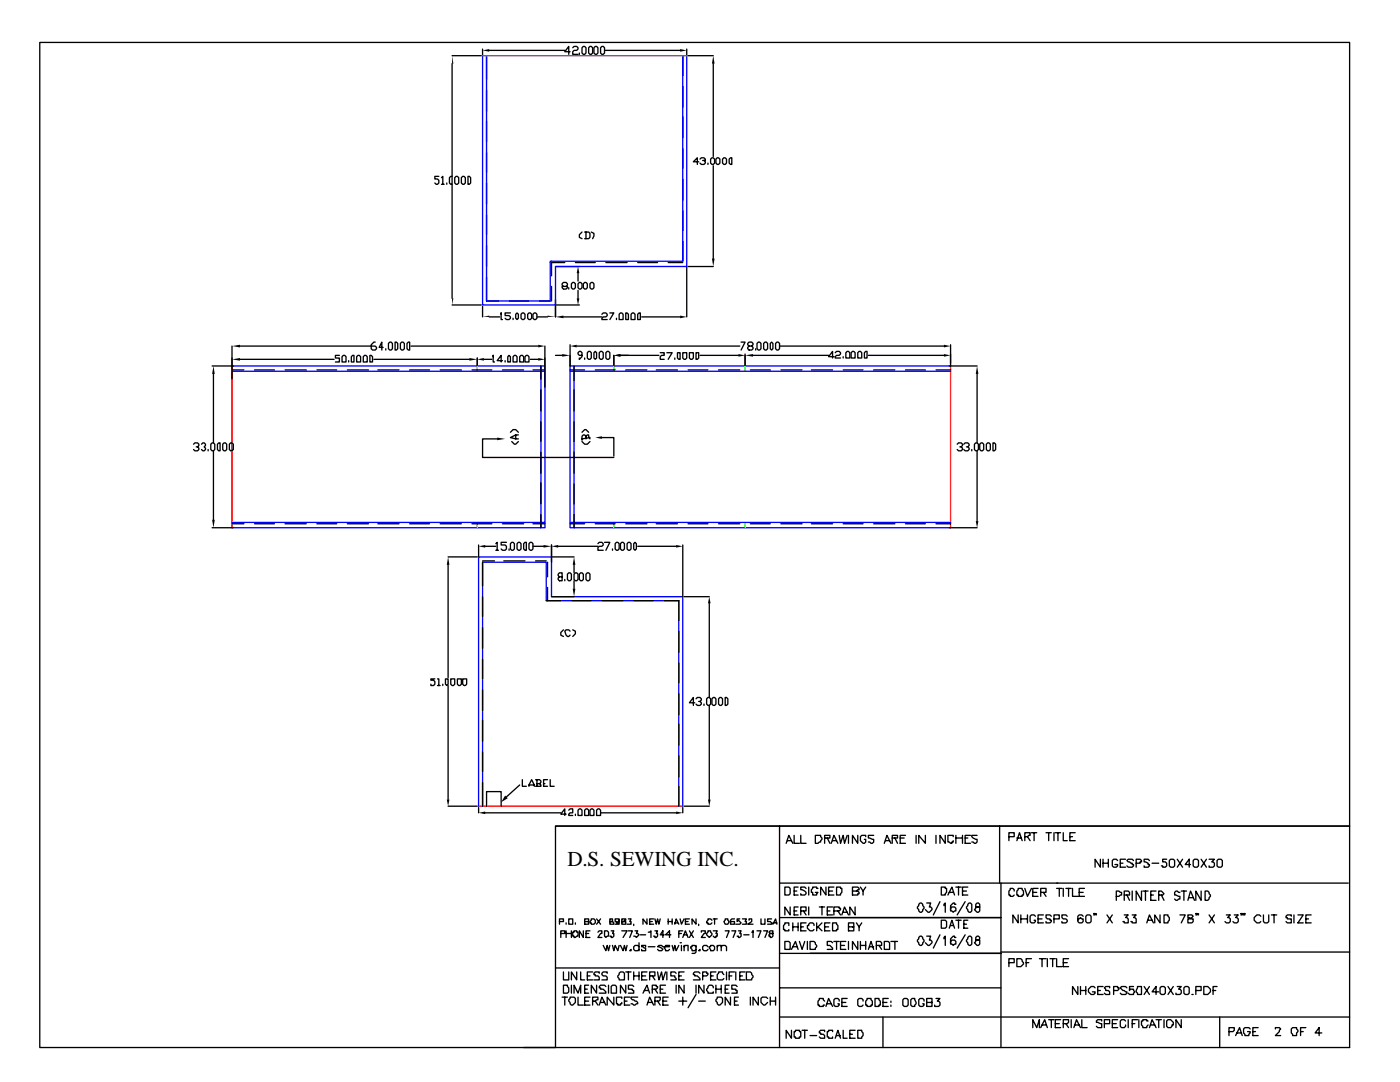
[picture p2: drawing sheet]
<svg xmlns="http://www.w3.org/2000/svg" width="279mm" height="216mm" viewBox="0 0 279 216" stroke-linecap="round" stroke-linejoin="round" font-family="sans-serif">
<defs><g id="words">
<text font-size="4.2" x="113.2" y="172.8">D.S. SEWING INC.</text>
</g></defs>
<path d="M96.3 11.1v49.8h14.6v-7.7h26.2v-42.1M97.1 11.1v49h12.7v-8h26.5v-41M46.3 73h62.4v32.3h-62.4M46.3 74.1h62.4M107.9 73v32.3M113.8 74.1h75.9M114.6 73v32.3M189.7 73h-75.9v32.3h75.9M46.3 104.2h62.4M113.8 104.2h75.9M95.5 160.9v-49.8h14.6v8h26.2v41.8M96.3 160.9v-48.7h12.7v7.7h26.5v41" fill="none" stroke="#00f" stroke-width=".26"/>
<path d="M96.3 11.1h40.8M46.3 73v32.3M189.7 73v32.3M95.5 160.9h40.8" fill="none" stroke="#f00" stroke-width=".26"/>
<g fill="none" stroke="#000" stroke-width=".26">
<path d="M7.9 8.5h261.4v156.3h-158.4v44.2h-103zM90.2 11.1h5.8M90.2 12.7v22.5M96.3 9.8v1.3M97.1 11.1v4.8M97.1 18v4.2M97.6 10.1h15.1M113.8 10.3h-1.1l.8-1v1.5M114.3 9.5l.3-.2h.5l.3 .2v.3l-.3 .3h-.5l-.3 .2v.5h1.1M115.6 10.6v.2M116.4 9.3h.3l.2 .2v1.1l-.2 .2h-.3l-.2-.2v-1.1zM117.7 9.3h.3l.3 .2v1.1l-.3 .2h-.3l-.2-.2v-1.1z"/>
<path d="M118.8 9.3h.3l.2 .2v1.1l-.2 .2h-.3l-.3-.2v-1.1zM119.9 9.5l.2-.2h.3l.3 .2v1.1l-.3 .2h-.3l-.2-.2zM120.7 10.1h15M136.3 11.1v4M136.3 17.2v4.2M137.1 9.8v1.3M137.3 11.1h5M142.3 12.7v18.5M87.6 35.2h-.8v.5h.5l.3 .3v.5l-.3 .3h-.3l-.2-.3M88.1 35.5l.3-.3v1.6M88.1 36.8h.5M89.2 36.5v.3"/>
<path d="M89.7 35.5l.3-.3h.2v1.6h-.2l-.3-.3zM90.2 36.8v22.7M90.8 35.5l.2-.3h.3l.2 .3v1l-.2 .3h-.3l-.2-.3zM92.1 35.5l.2-.3h.3l.3 .3v1l-.3 .3h-.3l-.2-.3zM93.4 35.2h.3l.2 .3v1l-.2 .3h-.3zM97.1 24.1v4.2M97.1 30.4v4M97.1 36.5v4.2M136.3 23.3v4.2M136.3 29.6v4M136.3 35.7v4.3M139.4 32.3h-1l.8-.8v1.3"/>
<path d="M139.7 31.8l.3-.3h.5l.3 .3v.2h-.6M140.5 32l.3 .3v.2l-.3 .3h-.5l-.3-.3M141.3 32.5v.3M142.1 31.5h.2l.3 .3v.7l-.3 .3h-.2l-.3-.3v-.7zM142.3 33.1v18.5M143.1 31.5h.3l.3 .3v.7l-.3 .3h-.3l-.2-.3v-.7zM144.5 31.5h.2l.3 .3v.7l-.3 .3h-.2l-.3-.3v-.7zM145.5 31.8l.3-.3h.2v1.3h-.2l-.3-.3zM97.1 42.9v3.9M97.1 48.9v4.3M97.1 55.3v4.8h2.4M109.8 52.4h2.9"/>
<path d="M110.1 52.1v2.9M110.1 57.2v2.9M110.9 53.2h4.7M110.9 59.8v3.4M112.4 57.2l-.2-.3v-.3l.2-.2h.6l.2 .2v.3l-.2 .3h-.8v.2l.2 .3h.6l.2-.3v-.2h-.2M113.5 57.4v.3M114.3 56.4h.3l.2 .2v.8l-.2 .3h-.3l-.3-.3v-.8zM114.8 52.4h4M115.4 56.6l.2-.2h.3l.3 .2v.8l-.3 .3h-.3l-.2-.3zM115.4 54.5v1.6M115.4 57.9v1.6M116.2 46.3l-.6 .5v.6l.6 .2"/>
<path d="M116.4 56.6l.3-.2h.2l.3 .2v.8l-.3 .3h-.2l-.3-.3zM116.7 46.3h.8l.2 .3v.8l-.2 .2h-.8M116.9 46.3v1.3M117.7 56.6l.3-.2h.3l.2 .2v.8l-.2 .3h-.3l-.3-.3zM118 46.3l.5 .3v.5l-.2 .5M120.9 52.4h4.2M127.3 52.4h3.9M133.3 52.4h3M136.3 42.1v3.9M136.3 48.2v3.9M137.1 53.2v10M137.3 53.2h5"/>
<path d="M42.3 73h4.3M42.6 74.6v13.8M46.3 69.1v6.6M46.3 73.8h2.4M47.9 71.7h18.8M50.8 73.8h4M56.9 73.8h4.2M63.2 73.8h4M67.7 70.9h-.8v.5h.8v.8h-.8M68.3 71.2l.2-.3h.3l.3 .3v1h-.8zM69.3 73.8h4.3M69.6 72v.2"/>
<path d="M70.1 71.2l.3-.3h.2v1.3h-.5zM71.2 71.2l.2-.3h.3l.3 .3v1h-.8zM72.5 71.2l.3-.3h.2l.3 .3v1h-.8zM73.8 70.9h.3l.2 .3v1h-.5zM74.6 71.7h19.1M74.9 68.3h-.3l-.5 .5v.8l.2 .2h.6l.2-.2v-.3l-.2-.2h-27M75.4 73.8h4.2M76.5 69.3h-.8l.5-1v1.5M77 69.6v.2M77.8 68.3h.3l.2 .2v1.1l-.2 .2h-.3l-.3-.2v-1.1zM78.8 68.3h.3l.3 .2v1.1l-.3 .2h-.3zM80.2 68.3h.2l.3 .2v1.1l-.3 .2h-.2l-.3-.2v-1.1z"/>
<path d="M81.2 68.5l.3-.2h.3v1.5h-.3l-.3-.2zM81.8 73.8h3.9M82 69.1h25.4M87.8 73.8h4.3M90.2 60.9h5.8M94.2 73.8h4M95.2 71.4v1.6M96.3 61.1v2.1M96.6 71.7h1.6M97.6 63.2h2.1M98.4 71.2v-.3v1.3h.3M100 62.7v-.3v1.4h.3"/>
<path d="M100.3 72h-1.1l.8-1.1v1.3M100.3 73.8h4.2M100.8 72v.2M101.3 71.2l.3-.3 .3 .3v1h-.6zM101.6 60.1h4M101.9 62.4h-1.1v.6h.8l.3 .2v.3l-.3 .3h-.5l-.3-.3M102.4 71.2l.3-.3h.2l.3 .3v1h-.8zM102.4 63.5v.3M102.9 62.7l.3-.3 .3 .3v.8l-.3 .3-.3-.3zM103.7 71.2l.3-.3h.2l.3 .3v1h-.8zM104 62.7l.2-.3h.3l.3 .3v.8l-.3 .3h-.3l-.2-.3zM104.8 71.2l.2-.3h.3l.3 .3v1h-.8z"/>
<path d="M105.3 62.7l.3-.3h.2l.3 .3v.8l-.3 .3h-.2l-.3-.3zM105.8 71.7h1.6M106.4 62.7l.2-.3h.3l.3 .3v.8l-.3 .3h-.3l-.2-.3zM106.4 73.8h2.3M107.2 63.2h2.1M107.7 60.1h2.1M107.9 73v2.7M107.9 77.8v4.2M108.7 69.1v8.2M110.9 70.9h1.3M110.9 60.9h4.7M112.4 63.2h7.7"/>
<path d="M113.8 68.8v4.2M113.8 73.8h2.9M114.6 73v2.9M114.6 77.8v4.2M115.1 69.1h32.5M116.2 70.9h-.6l-.2-.3v-.2l.2-.3h.3l.3 .3v.8l-.6 .5v-.3M116.7 71.4v.3M117.2 70.4l.3-.3h.2l.3 .3v1l-.3 .3h-.2l-.3-.3zM118.8 70.1l.3 .3v1l-.3 .3-.3-.3v-1zM118.8 73.8h4M119.9 70.1h.2l.3 .3v1l-.3 .3h-.2l-.3-.3v-1zM120.1 62.7l.3-.3h.5l.3 .3v.3l-.3 .2h-.5l-.3 .3v.3h1.1"/>
<path d="M121.2 70.1h.2l.3 .3v1l-.3 .3h-.2l-.3-.3v-1zM121.7 62.4h.8l-.8 1.4M122.5 70.9v2.1M123 63.5v.3M123.6 62.7l.2-.3h.3l.3 .3v1.1h-.8zM123.8 70.9h7.7M124.9 62.4h.2l.3 .3v1.1h-.5zM124.9 73.8h4.2M125.9 62.7l.3-.3h.3l.2 .3v1.1h-.8zM127.3 62.7l.2-.3h.3v1.4h-.5zM128.1 63.2h7.6M131 73.8h4.2"/>
<path d="M131.8 70.4h.8v.5h-.6l-.2 .3v.5h.8M133.1 70.4h1l-.8 1.3M134.7 71.4v.3M135.2 70.4h.5v1.3h-.2l-.3-.3zM136.3 70.4h.8v1l-.3 .3h-.3l-.2-.3zM137.3 73.8h4M137.6 70.4h.8v1l-.3 .3h-.3l-.2-.3zM138.9 70.4h.5v1l-.2 .3h-.3zM139.7 70.9h7.7M143.4 73.8h4.2M147.9 68.3h.8l-.8 1.5M148.7 70.6v2.4"/>
<path d="M149.5 69.1l-.3-.3v-.3l.3-.2h.5l.3 .2v.3l-.3 .3h-.5l-.3 .2v.3l.3 .2h.5l.3-.2v-.3l-.3-.2M149.8 73.8h3.9M150.3 70.9h15.1M150.8 69.6v.2M151.1 68.5l.2-.2h.3l.3 .2v1.1l-.3 .2h-.3l-.2-.2zM152.4 68.5l.3-.2h.2l.3 .2v1.1l-.3 .2h-.2l-.3-.2zM154 68.3l.3 .2v1.1l-.3 .2-.3-.2v-1.1zM155 68.3h.3l.3 .2v1.1l-.3 .2h-.3l-.2-.2v-1.1zM155.6 69.1h32.8M155.8 73.8h4.3M161.9 73.8h4.3M166.4 71.2h-1l.8-1.1v1.3"/>
<path d="M166.7 70.4l.3-.3h.5l.2 .3v.2l-.2 .3h-.5l-.3 .3v.2h1M168.3 71.2v.2M168.3 73.8h3.9M169.1 70.1h.2l.3 .3v1h-.8v-1zM170.1 70.1h.3l.3 .3v1h-.8v-1zM171.2 70.4l.2-.3h.3l.3 .3v1h-.8zM172.5 70.4l.3-.3h.2v1.3h-.5zM173.3 70.9h15.1M174.4 73.8h4.2M180.7 73.8h4M186.8 73.8h2.9M189.4 73h5.6"/>
<path d="M189.7 68.8v4.2M195 74.6v13.8M38.6 88.6l.3-.2h.5l.3 .2v.3l-.3 .3h-.2M39.4 89.2l.3 .2v.3l-.3 .3h-.5l-.3-.3M40.2 88.6l.3-.2h.2l.3 .2v.3l-.3 .3 .3 .2v.3l-.3 .3h-.2l-.3-.3M41.5 89.7v.3M42.1 88.6l.2-.2h.3l.3 .2v1.1l-.3 .3h-.3l-.2-.3zM42.6 90v13.7M43.4 88.6l.3-.2h.2v1.6h-.2l-.3-.3zM44.4 88.6l.3-.2h.3l.2 .2v1.1l-.2 .3h-.3l-.3-.3zM46 88.4h.3l.3 .2v1.1l-.3 .3h-.3l-.2-.3v-1.1zM99.2 87.6h-2.9v3.7h26.2"/>
<path d="M101.9 86.3l.5-.6h.5l.6 .6M102.1 88.1l.6 .5h.2l.6-.5M102.9 86.8v.8M103.5 86.8h-.6l-1 .5 1.6 .3M107.9 84.1v4M107.9 90.2v4.3M107.9 96.3v4.2M114.6 84.1v4M114.6 90.2v4.3M114.6 96.6v3.9M116.2 88.1l.5 .5h.5l.5-.5M116.2 86.3l.5-.6h.2l.6 .6"/>
<path d="M116.9 87.6v-.6l.3-.2h.3l.2 .8M116.9 87l-.2-.2h-.3l-.2 .2v.8M117.7 87.3l-1.5 .3M120.1 87.3h2.4v3.7M191 88.6l.3-.2h.5l.3 .2v.3l-.3 .3h-.2M191.8 89.2l.3 .2v.3l-.3 .3h-.5l-.3-.3M192.4 88.6l.2-.2h.5l.3 .2v.3l-.3 .3h-.2M193.1 89.2l.3 .2v.3l-.3 .3h-.5l-.2-.3M193.9 89.7v.3M194.5 88.6l.2-.2h.3l.3 .2v1.1l-.3 .3h-.3l-.2-.3zM195 90v14M195.8 88.4h.3l.2 .2v1.1l-.2 .3h-.3l-.3-.3v-1.1z"/>
<path d="M196.8 88.6l.3-.2h.3l.2 .2v1.1l-.2 .3h-.3l-.3-.3zM198.2 88.4h.2l.3 .2v1.1l-.3 .3h-.2zM42.3 105.3h4.3M46.3 104.5h2.4M50.8 104.5h4M56.9 104.5h4.2M63.2 104.5h4M69.3 104.5h4.3M75.4 104.5h4.2M81.8 104.5h3.9M87.8 104.5h4.3M89.4 111.1h5.8"/>
<path d="M89.4 112.7v22.5M94.2 104.5h4M95.5 108.7v2.4M96.3 111.9h2.4M96.3 112.2v4.7M96.3 119.1v3.9M96.8 109h2.2M99 108.5l.2-.3v1.6M99 109.8h.5M100.3 104.5h4.2M100.5 111.9h4.3M101.1 108.2h-1.1v.5h.8l.3 .3v.5l-.3 .3h-.5l-.3-.3"/>
<path d="M101.6 109.5v.3M101.9 108.5l.2-.3h.3l.3 .3v1l-.3 .3h-.3l-.2-.3zM103.5 108.2h.2l.3 .3v1l-.3 .3h-.2l-.3-.3v-1zM104.5 108.5l.3-.3h.2v1.6h-.2l-.3-.3zM105.6 108.5l.2-.3h.3l.3 .3v1l-.3 .3h-.3l-.2-.3zM106.4 109h2.1M106.4 104.5h2.3M106.9 111.9h2.1M107.9 102.7v2.6M109 119.9h2.9M109.3 112.2v2.9M109.3 117.2v2.7"/>
<path d="M110.1 108.7v3.5M110.1 111.1h4.5M110.1 119.1h4.5M111.4 109h7.9M111.7 115.1l-.3-.3v-.2l.3-.3h.5v.8h-.5l-.3 .3v.2l.3 .3h.5v-.8M112.7 115.6v.3M113.2 114.6l.3-.3h.3l.2 .3v1l-.2 .3h-.3l-.3-.3zM113.8 104.5h2.9M114 119.9h4M114.6 102.7v2.6M114.6 112.7v1.6M114.6 115.9v1.6"/>
<path d="M114.8 114.3h.3l.3 .3v1l-.3 .3h-.3l-.2-.3v-1zM115.9 114.3h.3l.2 .3v1l-.2 .3h-.3l-.3-.3v-1zM116.9 114.6l.3-.3h.3l.2 .3v1l-.2 .3h-.3l-.3-.3zM118.8 104.5h4M119.3 108.5l.3-.3h.5l.3 .3v.2l-.3 .3h-.5l-.3 .3v.5h1.1M120.1 119.9h4.3M120.7 108.2h1l-.8 1.6M122.2 109.5v.3M122.8 108.5l.2-.3h.3l.3 .3v1l-.3 .3h-.3l-.2-.3zM123.8 108.5l.3-.3h.3l.2 .3v1l-.2 .3h-.3l-.3-.3zM124.9 104.5h4.2M125.1 108.5l.3-.3h.3l.2 .3v1l-.2 .3h-.3l-.3-.3z"/>
<path d="M126.5 108.5l.2-.3 .3 .3v1l-.3 .3-.2-.3zM126.5 119.9h3.9M127.3 109h7.6M131 104.5h4.2M132.6 119.9h2.9v3.9M136.3 108.7v10.4M136.5 119.1h5.1M137.3 104.5h4M143.4 104.5h4.2M149.8 104.5h3.9M155.8 104.5h4.3M161.9 104.5h4.3"/>
<path d="M168.3 104.5h3.9M174.4 104.5h4.2M180.7 104.5h4M186.8 104.5h2.9M189.4 105.3h5.6M86.8 135.5h-.8v.2h.5l.3 .3v.5l-.3 .3h-.5v-.3M87.3 135.5h.3v1.3M87.3 136.8h.5M88.4 136.5v.3M88.9 135.5h.5v1l-.2 .3-.3-.3zM89.4 136.8v22.7M90 135.5h.8v1l-.3 .3h-.3l-.2-.3z"/>
<path d="M91.3 135.5h.8v1l-.3 .3h-.3l-.2-.3zM92.3 135.5h.8v1l-.2 .3h-.3l-.3-.3zM96.3 125.1v4.3M96.3 131.5v4M96.3 137.6v4.2M112.4 125.7l-.5 .5v.5l.5 .3M113.8 125.9l-.3-.2h-.5l-.3 .2 .3 .8 .2 .3h.3l.3-.3M114.3 125.7l.5 .2v.6l-.5 .5M135.5 125.9v4.3M135.5 132.3v4M135.5 138.4v4.2M138.9 139.4l.3-.2h.5l.3 .2v.3l-.3 .3h-.3"/>
<path d="M139.7 140l.3 .2v.3l-.3 .3h-.5l-.3-.3M141 139.4l.3-.2h.3l.2 .2v1.1l-.2 .3h-.3l-.3-.3zM141.6 120.4v18.8M142.1 139.4l.2-.2h.3l.3 .2v1.1l-.3 .3h-.3l-.2-.3zM143.4 139.4l.3-.2h.2l.3 .2v1.1l-.3 .3h-.2l-.3-.3zM144.7 139.2h.3l.3 .2v1.1l-.3 .3h-.3zM96.3 143.7v4.2M96.3 150v4M96.3 156.1v4.8M103.7 156.6l-2.6 2.4M104.2 155.6v1.3h.8M105.6 156.9l.5-1.3 .5 1.3"/>
<path d="M105.6 156.6h1M106.9 155.6h.8l.2 .2v.3l-.2 .3M107.2 156.4h.5l.2 .2v.3h-1M107.2 155.6v1.3M108.5 156.4h.2M109.3 155.6h-.8v1.3h.8M109.8 155.6v1.3h.8M135.5 144.5v4.2M135.5 150.8v4.2M135.5 156.9v4M138.6 140.2h-1l.8-1v1.6M140.5 140.5v.3"/>
<path d="M141.6 140.8v18.7M89.4 160.9h5.8M95.5 161.1v1.1M96.8 162.2h15.1M97.1 160.9v-2.9h2.9v2.9M110.9 164.8h158.4v44.2h-164.8M113 162.5h-1.1l.8-1.1v1.3M113.5 161.7l.3-.3h.5v.8h-.5l-.3 .3v.2h.8M114.8 162.5v.2M115.4 161.7l.2-.3h.3l.3 .3v1h-.8zM116.9 161.4h.3l.3 .3v1h-.8v-1zM117.7 161.7l.3-.3h.3l.2 .3v1h-.8z"/>
<path d="M119.3 161.4h.3l.3 .3v1h-.8v-1zM119.9 162.2h15M136.3 161.1v1.1M136.5 160.9h5.1M155.6 176.2h44.2M155.6 164.8v44.2M156.6 177h.8l.3 .3v1l-.3 .3h-.8zM156.9 168.3l.5-1.6 .8 1.6M157.2 167.7h.8M158.5 166.7v1.6h1M158.5 177.8h.5M159.3 177h-.8v1.6h.8"/>
<path d="M159.8 166.7v1.6h1.1M160.9 177.3l-.3-.3h-.8v.5h.3l.8 .6v.2l-.3 .3h-.8v-.3M161.4 177v1.6M162.7 166.7h1.1v.3l.2 .2-.2 .8h-.3l-.3 .3h-.5zM163.2 177.3h-.2v-.3h-.8v.3l-.3 .2v.6h.3v.5h.8v-.3l.2-.2h-.5M164.6 167.2h1v-.5h-1v1.6M164.8 177v1.6l-1-1.6v1.6M165.1 167.2l.5 1.1M165.4 177.8h.8M165.9 168.3l.5-1.6 .8 1.6M166.2 167.7h.8M166.4 177h-1v1.6h1"/>
<path d="M167 177h.7v.3h.3v.8l-.3 .2v.3h-.7zM167.5 166.7l.2 1.6 .6-1.6 .2 1.6 .6-1.6M169.3 166.7v1.6M170.1 177.8h.8l.3-.3h.2v-.2l-.2-.3h-1.1v1.6h1.1v-.3h.2v-.2l-.2-.3h-.3M171.2 166.7v1.6l-1.1-1.6v1.6M171.7 177l.5 .8v.8M172.8 167v-.3h-.8l-.3 .3v.7l.5 .6h.3l.3-.3v-.5h-.3M172.8 177l-.6 .8M174.4 166.7h-1.1v.5l1.1 .3v.5l-.3 .3-.8-.3M176.5 168.3l.5-1.6 .8 1.6M176.7 167.7h.8M178.1 167.2h1v-.5h-1v1.6"/>
<path d="M178.6 167.2l.5 1.1M179.7 167.2h.7M180.7 166.7h-1v1.6h1M182.8 166.7v1.6M184.7 166.7v1.6l-1.3-1.6v1.6M186.8 166.7v1.6M187.6 179.9l-1.3 2.7M187.9 177h.7v.3h.3v.8l-.3 .2v.3h-.7zM188.6 166.7v1.6l-1-1.6v1.6M189.2 178.6l.8-1.6 .5 1.6M189.4 178.1h.8M190.2 167v-.3h-1v1.3l.8 .3v-.3h.2v-.3"/>
<path d="M190.8 167.2h1.3M190.8 177h1M190.8 166.7v1.6M191.3 177v1.6M192.1 177.8h.8M192.1 166.7v1.6M192.6 167.2h.5M192.6 179.9l-1.6 2.7M193.1 177h-1v1.6h1M193.7 166.7h-1.1v1.6h1.1M195 166.7h-1.1v.3l.3 .2 .8 .3v.5l-.3 .3-.8-.3M199.5 164.8v11.4"/>
<path d="M201.3 167h1.1v-.8h-1.1v1.5M202.4 177.8v-.3l-.3-.2h-.5v.2l-.3 .3v.8h.3v.3h.5l.3-.3M202.9 167.7l.6-1.5 .5 1.5M202.9 167.2h.8M203.2 177.3h.8v.2l.3 .3v.8h-.3v.3h-.8v-.3h-.3v-.8l.3-.3zM204.5 167h.6l.2-.3h.3v-.5h-1.1v1.5M204.5 177.3l.6 1.6 .7-1.6M205.1 167l.5 .7M205.8 166.2h1.1M206.1 178.1h.8M206.4 166.2v1.5M207.2 177.3h-1.1v1.6h1.1"/>
<path d="M207.7 178.1h1.1v-.8h-1.1v1.6M208.2 178.1l.6 .8M208.8 166.2h1M209.3 166.2v1.5M210.3 166.2v1.5M210.6 166.2h1.1M210.9 177.3h1M210.9 176.2h58.2M211.1 176.2h-11.3v32.8M211.1 166.2v1.5M211.4 177.3v1.6M212.2 166.2v1.5h.8"/>
<path d="M212.2 177.3v1.6M212.7 177.3h1.1M213.3 177.3v1.6M213.5 167h.5M214 177.3v1.6h1.1M214.6 166.2h-1.1v1.5h1.1M215.4 178.1h.8M216.4 177.3h-1v1.6h1M219.6 171.4v1.6l-1.1-1.6v1.6M220.1 171.4v1.6M220.1 172.2h1.1M221.2 171.4v1.6"/>
<path d="M222.8 178.9h.5l.3-.3h.2v-.5h-.2l-.3-.3h-.5v1.9M223 171.7l-.2-.3h-.6l-.2 .3v1.1l.2 .2h.6l.2-.2v-.3h-.5M223.6 172.2h.5M224.4 178.6h1v-.5l-.2-.3h-.8v1.9M224.6 171.4h-1v1.6h1M224.9 178.6l.5 1.1M226 177.8v1.9M226.2 171.7l-.2-.3h-.8l-.3 .3 .8 .5h.3v.3h.2v.3l-.2 .2h-.8l-.3-.2M226.7 172.2h.8v-.2h.3v-.3l-.3-.3h-.8v1.6M227.8 177.8v1.9l-1.1-1.9v1.9M228.1 177.8h1M228.6 177.8v1.9"/>
<path d="M229.4 171.7l-.3-.3h-.8v.6l.8 .2v.3h.3v.3l-.3 .2h-.8v-.2M229.7 178.6h.5M229.9 172.2h1.3M230.7 177.8h-1v1.9h1M231.2 178.6h.8l.3-.3-.5-.5h-.6v1.9M231.8 178.6l.5 1.1M232.8 171.4h-.8v.6h.6l.2 .2v.6l-.2 .2h-.6v-.2h-.2M233.4 171.7a.66 .66 0 0 1 1 0v1.1l-.2 .2h-.6l-.2-.2zM234.9 171.4l1.1 1.6M235.5 178.1h-.3l-.3-.3h-.2l-.3 .3v.5l1.1 .3v.5h-.3l-.3 .3h-.2l-.3-.3M235.7 177.8h1.1M236 171.4l-1.1 1.6"/>
<path d="M236.3 177.8v1.9M237.1 179.7l.5-1.9 .8 1.9M237.3 179.1h.8M237.6 172.5h-1.1l.8-1.1v1.6M238.1 171.7a.66 .66 0 0 1 1.1 0v1.1l-.3 .2h-.5l-.3-.2zM239.7 177.8v1.9l-1-1.9v1.9M239.7 171.4l1.1 1.6M240.5 177.8h.5l.6 .8-.3 .8-.3 .3h-.5zM240.8 171.4l-1.1 1.6M241.3 171.4h1.1l-.6 .6h.3l.3 .2v.6l-.3 .2h-.8v-.2M242.9 171.7a.66 .66 0 0 1 1 0v1.1l-.2 .2h-.5l-.3-.2zM110.9 193.1h44.7"/>
<path d="M111.7 183.9h.7v-.5h-.7v1M111.9 186.3h.8v-.6h-.8v1.4M112.2 199h1M112.4 196.6h.8v.2l.3 .3v.8l-.3 .3h-.8zM112.4 193.9v1.6h1.1v-1.6M112.7 199v1.6M113 184.1v.3M113 185.7v1.4M113 186.3h1M113.5 183.4h.8v1h-.8zM113.8 199h.8l.2 .2v.8l-.5 .6h-.3l-.2-.3v-.3l-.3-.2zM114 185.7v1.4"/>
<path d="M114 196.6v1.6M114.3 186h.3v-.3h.5v.3h.3v.8l-.8 .3v-.3h-.3zM114.6 198.2v-1.6l.8 1.6 .5-1.6v1.6M114.8 184.1v.3M115.1 193.9v1.6l-1.1-1.6v1.6M115.4 199v1.6h1M115.9 193.9v1.6h.8M116.4 185.7v1.4l-.8-1.4v1.4M116.7 183.9h.8v-.5h-.8v1h.8v-.5h-.3M116.7 199.8h.8M116.7 197.4h.5M116.9 186.3h.6"/>
<path d="M117.2 194.7h.5M117.5 196.6h-.8v1.6h.8M117.7 185.7h-.8v1.4h.8M117.7 199h-1v1.6h1M118 183.4h.5l.3 .2v.5l-.3 .3h-.5v-.3h-.3zM118.3 193.9h-1.1v1.6h1.1M118.3 199.8h.5l.3-.3h.2v-.5h-1v1.6M118.8 199.8l.5 .8M119.1 196.6v1.6l-1.1-1.6v1.6M119.1 183.4l.8 1M119.3 186l.3-.3h.5v.6h-.2l-.6 .8h.8M119.6 194.2v-.3h-.8l-.3 .3v.3h.3v.2h.5l.3 .3v.5h-1.1"/>
<path d="M119.9 183.4l-.8 1M120.4 188.6l.5 1.1 .3-1.1 .2 1.1 .3-1.1M120.7 185.7h.5l.2 .3v.8h-.2l-.3 .3-.2-.3zM120.9 196.8l-.2-.2h-.8l-.3 .2v.3h.3v.3h.5l.5 .5v.3h-1.3M121.2 194.2v-.3h-.8l-.3 .3v.3l.3 .2h.5l.3 .3v.5h-1.1M121.4 196.6v1.6M121.7 183.4v.5h.5l.3 .2v.3h-.8v-.5h.5v-.5zM122 196.8a.66 .66 0 0 1 1 0v1.4h-1zM122 185.7h.5l-.3 .6h.3v.5l-.3 .3h-.2v-.3h-.3M122.2 188.6l.3 1.1 .3-1.1 .5 1.1 .3-1.1M122.5 199v1.6l-1.3-1.6v1.6M123.6 183.6v.3h-.3v.2h-.3v-.2h-.2v-.5h.8v1h-.8"/>
<path d="M123.8 193.9h.6l.2 .3v1.3h-1v-.2l-.3-.3v-.3zM123.8 188.6l.6 1.1 .2-1.1 .3 1.1 .2-1.1M124.1 183.4v.5h.8v.5h-.8v-.5h.5v-.3h.3v-.2zM124.1 185.7h1l-.7 1.4M124.1 199.2v-.2h-1.1v1.3h.3v.3h.5v-.3h.3v-.3M124.6 199.8h.5M124.9 196.6v1.6l-1.1-1.6v1.6M124.9 193.9h1M125.4 183.4h.5l-.2 .5h.2v.5h-.8M125.4 185.7h.8l-.5 1.4M125.4 193.9v1.6M125.7 189.7l.2-.3v.3z"/>
<path d="M125.7 199h-1.1v1.6h1.1M126.5 196.8l-.3-.2h-.8v.8h.8v.2h.3v.6h-1.1M126.5 184.4v.3M126.5 193.9v1.6M126.5 194.7h1M126.7 185.7h.6l-.3 .6h.3l.2 .2-.5 .6-.3-.3h-.2M127.3 199h-1.4v.2l.3 .3h.3l.8 .5v.3h-.3l-.3 .3-.8-.3M127.5 188.9l-.2-.3h-.6l-.2 .3v.5l.2 .3h.6l.2-.3M127.5 188.1v1.6M127.5 193.9v1.6M127.8 186.5h1.1M128.1 194.7h.8"/>
<path d="M128.3 198.2l.8-1.6 .5 1.6M128.6 197.6h.8M128.9 188.9v-.3h-.8v.3l.8 .3v.5h-.8v-.3M129.1 183.4v1l-.8-1v1M129.1 193.9h-1v1.6h1M129.4 186h.2l.3-.3v1.4M129.4 188.9h1.3M129.6 194.7h1.1v-.8h-1.1v1.6M129.6 183.9h.6M130.2 197.4h.8l.2-.3v-.3h-.2v-.2h-.8v1.6M130.2 194.7l.5 .8M130.4 183.4h-.8v1h.8"/>
<path d="M130.7 183.4l.3 1 .2-1 .3 1 .3-1M130.7 185.7h.5l-.2 .6h.2v.5l-.2 .3h-.3v-.3h-.3M130.7 199.8h.8l.3-.3v-.5h-1.1v1.6M130.7 197.4l.5 .8M131.2 193.9l.3 1.6 .5-1.6 .3 1.6 .5-1.6M131.2 199.8l.6 .8M131.8 197.4h.5M132.3 188.9l-.3-.3h-.5l-.3 .3 .8 .3 .3 .2-.3 .3h-.5l-.3-.3M132.3 199.8h.8M132.6 188.9h1v-.3h-.8v.3h-.2l.2 .8h.5l.3-.3M132.6 186.5h-.8l.5-.8v1.4M132.8 196.6h-1v1.6h1"/>
<path d="M133.1 193.9v1.6M133.3 199h-1v1.6h1M133.3 183.9h.8M133.3 183.4v1M133.9 186.5h-1.1l.8-.8v1.4M134.1 188.6l.3 1.1 .3-1.1 .2 1.1 .6-1.1M134.1 183.4v1M134.7 184.4l.2-1 .6 1M134.7 184.1h.5M134.9 194.2l-.2-.3h-.8v.8h.8v.3l.2 .3v.2h-1M134.9 196.6v1.6M135.5 186.3h.5"/>
<path d="M135.5 194.7h.5M135.5 199.8h1.6M135.7 188.1h.3zM135.7 183.4l.3 1 .5-1M136 188.6v1.1M136.3 185.7h-.8v1.4M136.3 187.1l.5-1.4 .5 1.4M136.3 199v1.6M136.5 188.9l.3-.3h.5v1.1M136.5 193.9h-1v1.6h1M136.5 196.6v1.6l-1-1.6v1.6M136.5 188.6v1.1"/>
<path d="M136.5 186.5h.6M136.8 183.9h.5M137.6 183.4h-.8v1h.8M137.6 185.7l.8 1.4M138.4 185.7l-.8 1.4M138.9 188.6v1.4l-.3 .2h-.5M138.9 188.9l-.3-.3h-.5v.3h-.3l.3 .8h.5l.3-.3M138.9 183.4v1l-.8-1v1M138.9 198.4l-1.6 2.7M138.9 196.6v1.6M139.4 189.7l.3-.3v.3zM139.4 184.4v.3"/>
<path d="M139.4 199.8h1.4M139.7 194.2l-.3-.3h-.8l-.2 .3v.3h.2v.2h.6l.5 .6v.2h-1.3M140 186v-.3h.8v.6h-.3l-.5 .8h.8M140.2 194.7h.8l.3-.2v-.3h-.3v-.3h-.8v1.6M140.5 196.6v1.6l-1.1-1.6v1.6M141.3 185.7h.5v.3l.3 .3v.2l-.5 .6-.6-.6zM141.3 188.9l-.3-.3h-.5l-.3 .3v.5l.3 .3h.5l.3-.3M141.6 188.9h.2v-.3h.5l.3 .3v.5l-.3 .3h-.5zM141.8 194.7h.5M142.1 183.6l-.3-.2h-.5v.2l-.3 .3v.2h.3v.3h.5l.3-.3M142.3 185.7h.8l-.2 .6h.2v.5h-.2v.3h-.3l-.3-.3M142.3 197.1v-.3l-.2-.2h-.5l-.6 .8 .3 .8h1v-.3"/>
<path d="M142.3 183.4h.8M142.6 183.4v1M142.9 193.9h-1.1v1.6h1.1M142.9 197.4h1M142.9 196.6v1.6M143.1 199h.8l.3 .2v.8l-.5 .6h-.3l-.3-.3v-.3l-.2-.2zM143.1 188.9l.3-.3h.5v1.1M143.1 188.6v1.1M143.9 188.9l.3-.3h.5l.3 .3v.8M143.9 196.6v1.6M144.5 194.5l-.3-.3v-.3h-.8v.3l-.3 .3v.8l.3 .2h.8l.3-.2M144.7 183.4h.6v.2l.2 .3-.2 .5h-.6l-.2-.5 .2-.3z"/>
<path d="M144.7 185.7h.8l-.5 1.4M144.7 197.4h.6M145 193.9v1.6M145.5 196.6h-.8v1.6h.8M145.5 194.7h.5M145.8 199v1.6l-1.1-1.6v1.6M146 185.7h.8l-.5 1.4M146.6 183.4h-.6l-.2 .2v.8h.8v-.5h-.8v.2M146.6 193.9h-1.1v1.6M146.6 199.8h.5M146.8 193.9v1.6M147.1 196.8l-.3-.2h-.8v.8h.8v.2h.3v.6h-1.1"/>
<path d="M147.4 185.7h.5l-.3 .6h.3v.5l-.3 .3h-.2v-.3h-.3M147.4 199h-.8v1.6h.8M147.6 183.4h-.5v.5l.3-.3 .5 .5-.3 .3h-.8M147.6 194.7h.6M148.2 183.4h.8l-.3 .5h.3v.5h-.8M148.4 186.5h1.1M148.7 193.9h-1.1v1.6h1.1M149 193.9h.8l.2 .3v.3l.3 .2-.3 .8h-1zM149.5 183.6v-.2h.5v.5l-.8 .5h1.1M149.8 199v1.6M150 186h.3v-.3v1.4M151.1 185.7h.8l-.6 1.4"/>
<path d="M151.3 199v1.6l-1-1.6v1.6M151.9 183.4v1h.8v-1M152.4 185.7h.8l-.5 1.4M153.2 199.2l-.3-.2h-.8l-.2 .2v.8l.5 .6h.3l.5-.6M153.5 186l.2 .3h.6v.5l-.3 .3h-.3v-.3h-.2v-.3l.2-.2h.6v-.6h-.6zM153.7 199.8h1.1M153.7 199v1.6M154 183.4h-.8v.5h.5l.3 .2v.3h-.8M154.3 184.4l.5-1 .2 1M154.3 184.1h.7M154.8 199v1.6M155.6 197.1h44.2"/>
<path d="M155.6 190.2h44.2M155.6 183.1h44.2M156.6 187.9h.8l.3 .2v1.3h-1.1zM157.4 184.7v-.6h-.8v.3l-.2 .3v.8h.2v.2h.8v-.2M157.7 181v1.6l-1.1-1.6v1.6M158 189.4l.8-1.5 .5 1.5M158.2 188.9h.8M158.2 184.1v1.6M158.2 184.9h1.1M158.5 181.8h.5M159.3 181h-.8v1.6h.8M159.3 184.1v1.6"/>
<path d="M159.5 187.9l.6 1.5 .5-1.5M159.8 181.8h1.1v-.8h-1.1v1.6M159.8 184.9h.5M160.3 181.8l.6 .8M160.9 184.1h-1.1v1.6h1.1M161.1 187.9v1.5M161.4 181v1.6M161.7 187.9h.8l.2 .2v.3l.3 .2-.3 .8h-1zM162.5 184.7v-.3l-.3-.3h-.5l-.3 .3v.3h-.3v.5l.6 .5h.5l.3-.2M163 184.1v1.6M163.2 184.9l.8 .8M163.5 181h1.1"/>
<path d="M164 184.1l-1 1.1M164 181v1.6M164.6 199.8l-.3-.3v-.3h-.8v.3l-.3 .3v.8h.3v.2h.8v-.2h.3M164.6 184.9h.8M165.1 181.8h.5M165.6 184.1h-1v1.6h1M166.2 184.1h.8v.3l.2 .3v.8h-.2v.2h-.8zM166.2 188.1l-.3-.2h-.8v.7h.5l.6 .6v.2h-1.1M166.2 181h-1.1v1.6h1.1M166.4 181.8h1.1l.2-.3v-.3h-.2v-.2h-1.1v1.6M166.4 187.9h1.1M167 187.9v1.5"/>
<path d="M167.2 181.8l.5 .8M167.5 199.8v-.3l-.3-.3h-.5l-.3 .3v1.1l.3 .2h.5l.3-.2v-.3h-.3M167.7 188.6h.8M168 182.6l.5-1.6 .8 1.6M168.3 182h.8M168.8 187.9h-1.1v1.5h1.1M169.1 199.2h-1.1v1.6h1.1M169.3 184.9h1.1v-.8h-1.1v1.6h1.1v-.8h-.3M169.3 187.9v1.5M170.7 181v1.6l-1.1-1.6v1.6M170.9 184.1l.5 .8v.8M171.2 187.9v1.5l-1.1-1.5v1.5"/>
<path d="M171.7 188.6h1.1M171.7 187.9v1.5M172 184.1l-.6 .8M172.2 199.8v-.3l-.2-.3h-.6l-.2 .3v1.1l.2 .2h.6l.2-.2M172.8 187.9v1.5M173 199.2h.8v.3l.3 .3v.8h-.3v.2h-.8v-.2h-.2v-.8l.2-.3zM173.3 189.4l.5-1.5 .6 1.5M173.6 188.9h.8M174.6 199.2h.8v.3l.3 .3v.8h-.3v.2h-.8zM174.9 188.6h1v-.5l-.2-.2h-.8v1.5M175.4 188.6l.5 .8M176.5 187.9h.8l.2 .2v1.3h-1z"/>
<path d="M177.3 199.2h-1.1v1.6h1.1M177.8 199.8v.2zM177.8 187.9h1.3M178.6 187.9v1.5M180.2 199.5l.2-.3h.6l.2 .3v1.1l-.2 .2h-.6l-.2-.2zM181.8 199.5l.2-.3h.6l.2 .8-.2 .8h-.6l-.2-.2zM183.4 187.1l.2-.3h.3l.5 .8v.3l-.5 .7h-.3l-.2-.2v-.3l-.3-.2zM183.4 180.4l.2-.2h.3l.5 .8v.2l-.5 .8h-.3l-.2-.2v-.3l-.3-.3zM184.4 199.8v-.3l-.3-.3h-.5l-.2 .3v1.1l.2 .2h.5l.3-.2v-.3h-.3M184.9 186.8h.8l-.2 .8h.2l.3 .3v.2l-.5 .5h-.3l-.5-.5M184.9 180.2h.8l-.2 .8h.2l.3 .2v.3l-.5 .5h-.3l-.5-.5M186.8 199.2h.8l-.5 .6h.2l.3 .2v.6l-.3 .2h-.8v-.2"/>
<path d="M187.6 186.5l-1.3 2.7M187.9 183.6h.7l.3 .3v1l-.3 .3h-.7zM188.4 187.3v-.2l.2-.3v1.8M188.4 180.7v-.3l.2-.2v1.8M189.4 185.2l.6-1.6 .5 1.6M189.7 184.7h.5M190.8 187.1h-.3v-.3h-.3l-.5 .5v1.1h.3l.2 .2 .3-.2h.3v-.5l-.3-.3h-.5l-.3 .3v.2M190.8 180.4h-.3v-.2h-.3l-.5 .5v1.1h.3l.2 .2 .3-.2h.3v-.6l-.3-.2h-.5l-.3 .2v.3M190.8 183.6h1M191.3 183.6v1.6M192.4 184.4h.5M192.6 186.5l-1.6 2.7"/>
<path d="M193.1 187.1l.3-.3h.3l.2 .3v1.3l-.2 .2h-.3l-.3-.2v-.3l-.2-.2zM193.1 180.4l.3-.2h.3l.2 .2v1.4l-.2 .2h-.3l-.3-.2v-.3l-.2-.3zM193.1 183.6h-.7v1.6h.7M195 186.8l-.3 .3v.5h.8v.8l-.2 .2h-.3l-.5-.5 .2-.2v-.3h.6l.2-.3v-.2l-.2-.3zM195 180.2l-.3 .2v.6h.8v.8l-.2 .2h-.3l-.5-.5 .2-.3v-.2h.8v-.6l-.2-.2zM199.8 190h69.5M201.3 192.1h1.1v-.8h-1.1v1.6M202.9 191.3h.8l.6 .8v.3l-.6 .5h-.8zM203.2 182.6v1.5l-1.1-1.5v1.5M203.7 182.6v1.5M203.7 183.4h1.4M204.8 192.1h.5"/>
<path d="M205.1 182.6v1.5M205.8 191.3h-1v1.6M206.6 182.8l-.2-.2h-.6l-.2 .2v1.1l.2 .2h.6l.2-.2v-.3h-.2M207.2 183.4h.8M207.4 191.3h1.4M208 191.3v1.6M208.2 182.6h-1v1.5h1M209 191.3v1.6M209.5 191.3h1.1M209.8 182.8l-.3-.2h-.7v.5l.2 .3h.5v.2h.3v.3l-.3 .2h-.7v-.2M210.1 191.3v1.6M210.3 183.4h1.1v-.8h-1.1v1.5"/>
<path d="M210.9 191.3v1.6h1M212.2 192.1h.8M213 182.8l-.3-.2h-.8v.5l.3 .3h.5l.3 .2v.3l-.3 .2h-.8v-.2M213.3 191.3h-1.1v1.6h1.1M215.1 196.8v1.6l-1.1-1.6v1.6M215.6 196.8v1.6M215.6 197.6h1.1M216.2 182.8l-.3-.2h-.5l-.3 .2v1.1l.3 .2h.5l.3-.2v-.5h-.3l-.3-.3-.2 .3h-.3v.2M216.7 182.8a.66 .66 0 0 1 1.1 0v1.1l-.3 .2h-.5l-.3-.2zM216.7 196.8v1.6M218.5 182.3h-.2h.2v.3h-.2M218.5 197.1l-.2-.3h-.5l-.6 .6v.5l.6 .5h.5l.2-.2v-.3h-.5"/>
<path d="M218.8 182.3v.3M219.1 197.6h.5M220.1 196.8h-1v1.6h1M220.9 182.6l1.1 1.5M221.5 197.1v-.3h-.8l-.3 .3 .3 .3v.2h.5l.3 .3v.5h-.8l-.3-.2M222 182.6l-1.1 1.5M222.2 197.6h.8l.3-.2v-.3h-.3v-.3h-.8v1.6M224.4 182.6h.8l-.6 .5h.3l.3 .3v.7h-.8v-.2h-.3M224.9 197.1l-.3-.3h-.8l-.2 .3 .5 .5 .8 .3v.3l-.3 .2h-.8l-.2-.2M226 182.6h.7l-.5 .5h.3l.2 .3v.7h-.7v-.2h-.3M226.2 196.8h-.8v.8v-.2h.8v.2l.3 .3-.3 .3v.2h-.8l-.2-.2M227 196.8h.8v1.6h-.8v-.2l-.3-.3z"/>
<path d="M228.3 196.8l1.1 1.6M228.9 184.1l.5-1.5 .8 1.5M229.1 183.6h.8M229.4 196.8l-1.1 1.6M231.2 197.9h-1.3l.8-1.1v1.6M231.5 182.6v1.5l-1-1.5v1.5M231.8 196.8h.5l.3 .3v1.1l-.3 .2h-.5l-.3-.2v-1.1zM232.3 182.6h.8v.2l.3 .3v.5l-.3 .3v.2h-.8zM233.1 196.8l1.1 1.6M234.2 196.8l-1.1 1.6M234.9 196.8h.8l-.5 .6h.3l.2 .2v.6l-.2 .2h-.8v-.2M235.5 182.6h1l-.8 1.5"/>
<path d="M236.3 197.1a.66 .66 0 0 1 1 0v1.1l-.2 .2h-.6l-.2-.2zM237.1 182.6v.5h.2l.3 .3h.5v.5l-.2 .2h-.8v-.7h.2l.8-.6-.2-.2zM237.9 198.4h.2zM238.7 197.6h1v-.8h-1v1.6M238.9 182.3h-.2h.2v.3h-.2M239.2 182.3v.3M240.2 196.8h.8l.6 .6v.5l-.6 .5h-.8zM241.3 182.6l1.1 1.5M242.1 197.6h.5M242.4 182.6l-1.1 1.5M242.9 196.8h-.8v1.6M244.7 182.6h.8l-.5 .5h.3l.2 .3v.5l-.2 .2h-.6l-.2-.2"/>
<path d="M246.3 182.6h.8l-.5 .5h.3l.2 .3v.5l-.2 .2h-.6l-.2-.2M247.9 182.3h-.3h.3v.3h-.3M248.4 182.3h-.2h.2v.3h-.2M251.6 182.8l-.2-.2h-.6l-.5 .5v.5l.5 .5h.6l.2-.2M252.1 182.6v1.3l.3 .2h.5l.3-.2v-1.3M253.7 182.6h1.1M254.3 182.6v1.5M257.7 182.8v-.2h-.8l-.3 .2v.3h.3v.3h.8v.7h-.8l-.3-.2M258.2 182.6v1.5M259 182.6h1.1l-1.1 1.5h1.1M260.6 183.4h.5M261.7 182.6h-1.1v1.5h1.1"/>
<path d="M119.6 200.6l.5-1.6 .8 1.6M119.9 200h.8M129.1 200.6l.5-1.6 .8 1.6M129.4 200h.8M155.6 202.9h113.7M158 205.6v1.6l-1.1-1.6v1.6M158.5 205.8h.3v-.2h.7v.2h.3v1.1h-.3v.3h-.7v-.3h-.3zM160.1 205.6h1M160.6 205.6v1.6M161.7 206.6h1.3M164.6 205.8v-.2h-.8l-.3 .2v.3h.3v.3h.5l.3 .2v.6h-.8l-.3-.3M164.8 200.8l.6-1.6 .8 1.6"/>
<path d="M165.1 200.3h.8M166.2 205.8v-.2h-.8v.2h-.3v1.1h.3v.3h.8v-.3M166.7 207.2l.5-1.6 .5 1.6M167 206.6h.7M168 200h.8M168.3 205.6v1.6h.8M169.6 206.4h.5M170.7 205.6h-1.1v1.6h1.1M171.2 205.6h.8v.2l.2 .3v.5l-.2 .3v.3h-.8zM176.2 200h.8M176.2 202.9v6.1M177.8 200.6v.2"/>
<path d="M184.9 200h1.1v-.8h-1.1v1.6h1.1v-.8h-.3M206.1 205.1v-1.6l.8 1.6 .5-1.6v1.6M207.7 205.1l.8-1.6 .5 1.6M208 204.5h.8M209.3 203.5h1M209.8 203.5v1.6M210.6 204.3h.8M211.7 203.5h-1.1v1.6h1.1M212.2 204.3h.8l.3-.3v-.5h-1.1v1.6M212.7 204.3l.6 .8M213.8 203.5v1.6M214.3 205.1l.5-1.6 .8 1.6"/>
<path d="M214.6 204.5h.8M215.9 203.5v1.6h1.1M219.9 203.7v-.2h-.8l-.3 .2v.3l1.1 .3v.8h-.8l-.3-.3M220.4 204.3h1.1v-.8h-1.1v1.6M222 204.3h.8M223 203.5h-1v1.6h1M224.6 203.7l-.2-.2h-.6l-.2 .2v1.1l.2 .3h.6l.2-.3v-.3M225.2 203.5v1.6M226 204.3h.5M227 203.5h-1v1.6M227.3 203.5v1.6M229.1 203.7h-.2v-.2h-.8v.2h-.3v.8l.3 .3v.3h.8v-.3l.2-.3"/>
<path d="M229.4 205.1l.5-1.6 .8 1.6M229.7 204.5h.8M230.7 203.5h1.1M231.2 203.5v1.6M232.3 203.5v1.6M232.8 203.7l.3-.2h.5l.6 .5v.5h-.3v.3l-.3 .3h-.5l-.3-.3zM235.7 203.5v1.6l-1-1.6v1.6M243.4 202.9v6.1M245.3 205.8h.8l.2-.2v-.5h-1v1.5M246.6 206.6l.8-1.5 .5 1.5M246.9 206.1h.7M249.5 205.3l-.3-.2h-.8l-.2 .2v.8l.2 .3v.2h.8l.3-.8h-.5"/>
<path d="M250 205.8h.6M251.1 205.1h-1.1v1.5h1.1M254.5 205.3v-.2h.8l.3 .2-.3 .3v.2l-.8 .8h1.1M257.7 205.3l.3-.2h.8v.2l.2 .3v.2l-.2 .3v.5h-.8v-.2l-.3-.3zM259.6 205.8h.5M260.6 205.1h-1v1.5M263.8 206.1h-1.3l.8-1v1.5"/>
</g>
<g fill="#000">
<path d="M90.2 11.1l.3 1.6h-.3zM96.3 10.1l1.3-.3v.5zM135.7 9.8l1.4 .3-1.4 .2zM142.3 11.1l.3 1.6h-.5zM90.2 59.5h.3l-.3 1.4zM115.1 59.5h.5l-.2 1.4zM115.4 53.2l.2 1.3h-.5zM142.1 51.6h.5l-.3 1.6zM42.6 73l.3 1.6h-.6zM46.3 71.7l1.6-.3v.6zM46.3 69.1l1.6-.3v.5zM93.7 71.4l1.5 .3-1.5 .3z"/>
<path d="M95.2 71.7l1.4-.3v.6zM96.3 63.2l1.3-.2v.2zM107.4 71.4l1.3 .3-1.3 .3zM107.4 68.8l1.3 .3-1.3 .2zM109.3 63l1.6 .2h-1.6zM112.2 70.6l1.6 .3-1.6 .3zM110.9 63.2l1.5-.2v.5zM113.8 69.1l1.3-.3v.5zM122.5 70.9l1.3-.3v.6zM135.7 63l1.4 .2-1.4 .3zM147.4 70.6l1.3 .3-1.3 .3zM148.7 70.9l1.6-.3v.6z"/>
<path d="M188.4 70.6l1.3 .3-1.3 .3zM188.4 68.8l1.3 .3-1.3 .2zM195 73l.3 1.6h-.6zM99.2 87.3l1.6 .3-1.6 .2zM118.8 87.3l1.3-.3v.6zM42.3 103.7h.6l-.3 1.6zM89.4 111.1l.3 1.6h-.5zM95.5 109l1.3-.3v.6zM108.5 108.7l1.6 .3-1.6 .3zM110.1 109l1.3-.3v.6zM114.6 111.1l.2 1.6h-.5zM114.3 117.5h.5l-.2 1.6z"/>
<path d="M134.9 108.7l1.4 .3-1.4 .3zM194.7 104h.6l-.3 1.3zM141.6 119.1l.2 1.3h-.5zM89.2 159.5h.5l-.3 1.4zM100.8 158.8l.5 .5-1.3 .8zM141.3 159.5h.5l-.2 1.4zM95.5 162.2l1.3-.3v.6zM134.9 161.9l1.4 .3-1.4 .3z"/>
</g>
<path d="M95.2 73v1.1M122.5 73v1.1M148.7 73v1.1M95.2 104.2v1.1M122.5 104.2v1.1M148.7 104.2v1.1" fill="none" stroke="#0f0" stroke-width=".26"/>
<use href="#words"/>
</svg>
